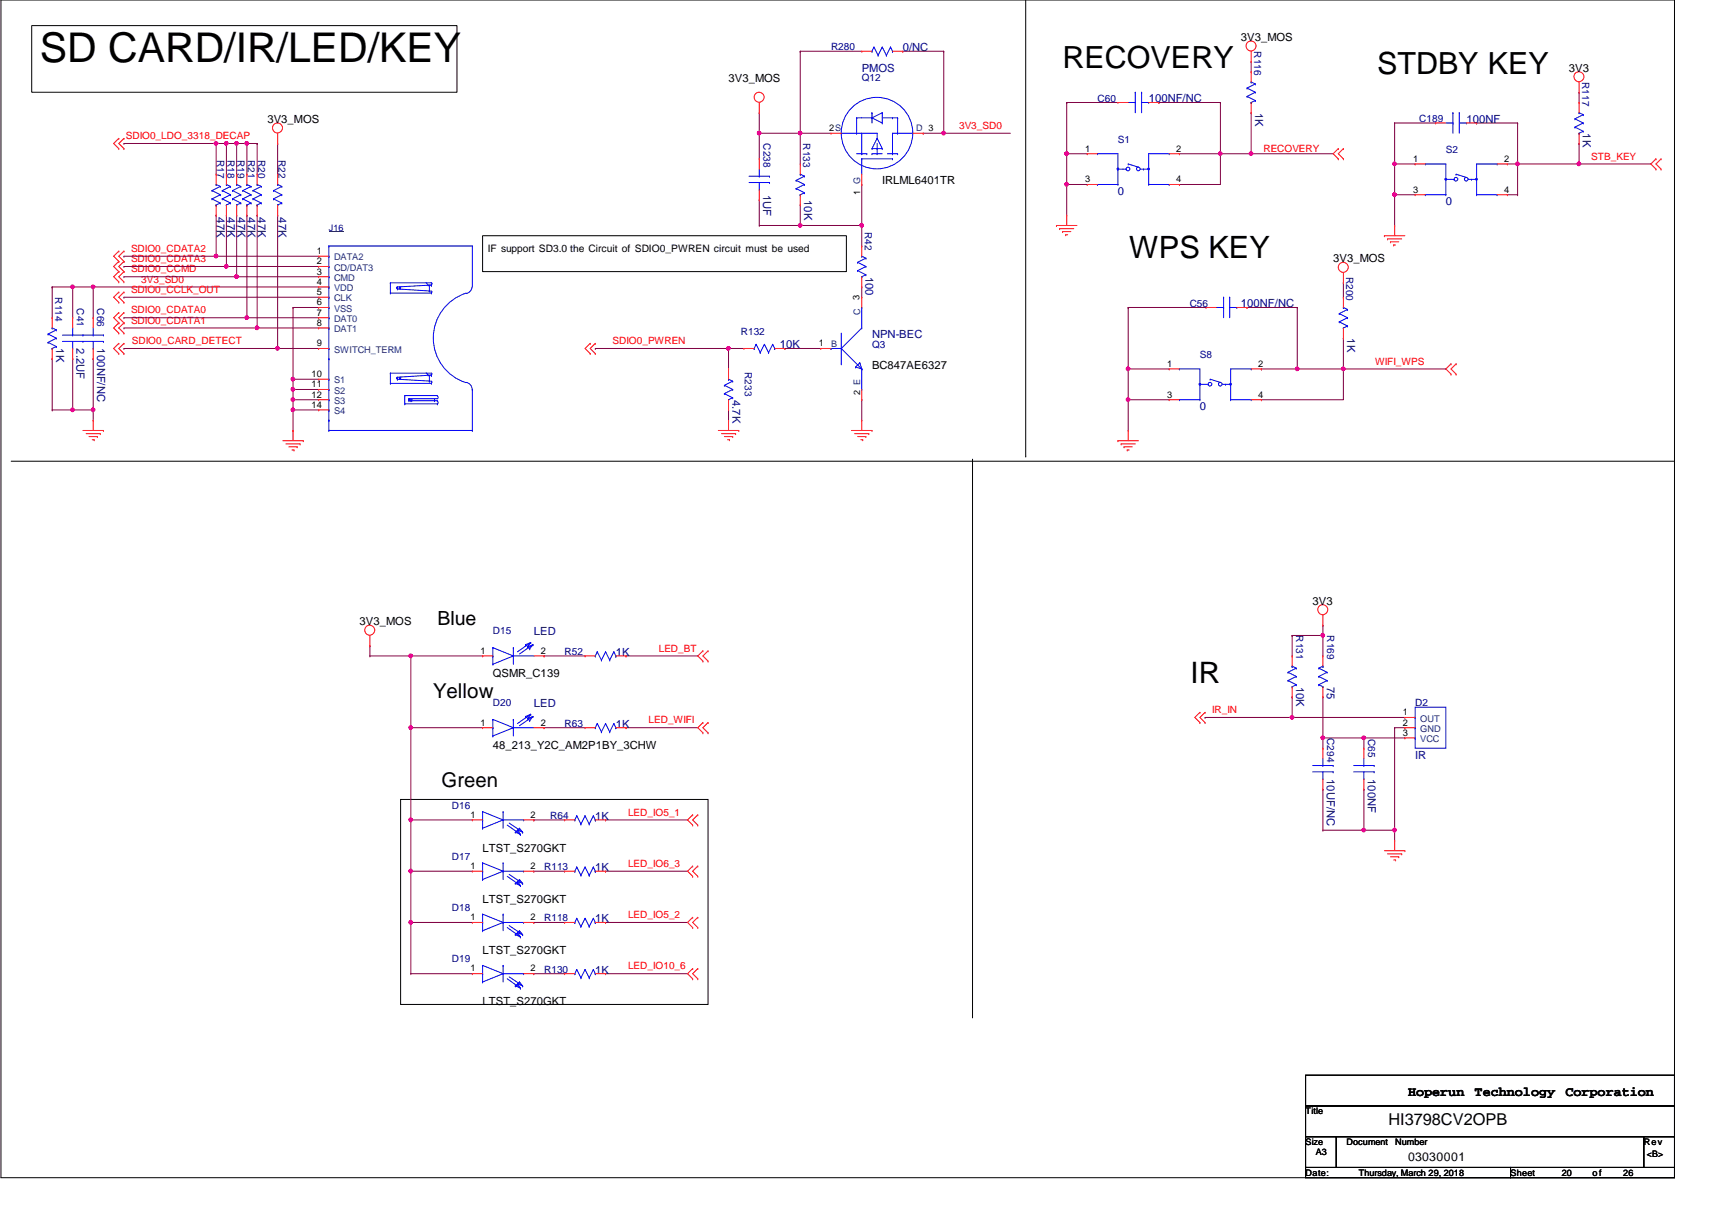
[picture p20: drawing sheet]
<svg xmlns="http://www.w3.org/2000/svg" width="297mm" height="210mm" viewBox="0 0 297 210" stroke-linecap="round" stroke-linejoin="round" font-family="sans-serif">
<defs><g id="words">
<text font-size="7.1" x="6.9" y="10.8">SD CARD/IR/LED/KEY</text>
<g font-size="5.3">
<text x="184.4" y="11.9">RECOVERY</text>
<text x="239" y="12.9">STDBY KEY</text>
<text x="195.9" y="44.8">WPS KEY</text>
</g>
<text font-size="5.1" x="206.6" y="118.4">IR</text>
<text font-size="3.6" x="75.2" y="121.1">Yellow</text>
<text font-size="3.5" x="76.6" y="136.5">Green</text>
<text font-size="3.4" x="75.9" y="108.5">Blue</text>
<text font-size="2.8" x="240.9" y="195.1">HI3798CV2OPB</text>
<g font-size="2.3">
<text x="244.3" y="190.2">Hoperun</text>
<text x="255.9" y="190.2">Technology</text>
<text x="271.6" y="190.2">Corporation</text>
</g>
<text font-size="2.1" x="244.3" y="201.4">03030001</text>
<g font-size="1.9" fill="#000080">
<text x="156.6" y="8.9">0/NC</text>
<text x="149.5" y="12.4">PMOS</text>
<text x="199.3" y="17.8">100NF/NC</text>
<text x="217.8" y="19.6" transform="rotate(90 217.8 19.6)">1K</text>
<text x="254.4" y="21.3">100NF</text>
<text x="274.7" y="23.1" transform="rotate(90 274.7 23.1)">1K</text>
<text x="132.4" y="33.8" transform="rotate(90 132.4 33.8)">1UF</text>
<text x="139.5" y="34.7" transform="rotate(90 139.5 34.7)">10K</text>
<text x="194" y="33.8">0</text>
<text x="250.9" y="35.6">0</text>
<text x="37.6" y="37.7" transform="rotate(90 37.6 37.7)">47K</text>
<text x="39.4" y="37.7" transform="rotate(90 39.4 37.7)">47K</text>
<text x="41.2" y="37.7" transform="rotate(90 41.2 37.7)">47K</text>
<text x="43" y="37.7" transform="rotate(90 43 37.7)">47K</text>
<text x="44.7" y="37.7" transform="rotate(90 44.7 37.7)">47K</text>
<text x="48.3" y="37.7" transform="rotate(90 48.3 37.7)">47K</text>
<text x="150.2" y="48" transform="rotate(90 150.2 48)">100</text>
<text x="215.3" y="53.3">100NF/NC</text>
<text x="151.3" y="58.7">NPN-BEC</text>
<text x="233.8" y="58.7" transform="rotate(90 233.8 58.7)">1K</text>
<text x="9.7" y="60.5" transform="rotate(90 9.7 60.5)">1K</text>
<text x="13.3" y="60.5" transform="rotate(90 13.3 60.5)">2.2UF</text>
<text x="16.8" y="60.5" transform="rotate(90 16.8 60.5)">100NF/NC</text>
<text x="135.3" y="60.5">10K</text>
<text x="127.1" y="69.3" transform="rotate(90 127.1 69.3)">4.7K</text>
<text x="208.2" y="71.1">0</text>
<text x="92.6" y="110.2">LED</text>
<text x="106.8" y="113.8">1K</text>
<text x="224.9" y="119.1" transform="rotate(90 224.9 119.1)">10K</text>
<text x="230.2" y="119.1" transform="rotate(90 230.2 119.1)">75</text>
<text x="92.6" y="122.7">LED</text>
<text x="106.8" y="126.2">1K</text>
<text x="245.5" y="131.7">IR</text>
<text x="230.2" y="135.1" transform="rotate(90 230.2 135.1)">10UF/NC</text>
<text x="237.3" y="135.1" transform="rotate(90 237.3 135.1)">100NF</text>
<text x="103.3" y="142.2">1K</text>
<text x="103.3" y="151.1">1K</text>
<text x="103.3" y="160">1K</text>
<text x="103.3" y="168.9">1K</text>
</g>
<g font-size="1.9">
<text x="215.3" y="7.1">3V3_MOS</text>
<text x="126.4" y="14.2">3V3_MOS</text>
<text x="272.2" y="12.4">3V3</text>
<text x="46.4" y="21.3">3V3_MOS</text>
<text x="153.1" y="32">IRLML6401TR</text>
<text x="231.3" y="45.5">3V3_MOS</text>
<text x="151.3" y="64">BC847AE6327</text>
<text x="227.8" y="104.9">3V3</text>
<text x="62.4" y="108.5">3V3_MOS</text>
<text x="85.5" y="117.5">QSMR_C139</text>
<text x="85.5" y="130">48_213_Y2C_AM2P1BY_3CHW</text>
<text x="83.7" y="147.7">LTST_S270GKT</text>
<text x="83.7" y="156.6">LTST_S270GKT</text>
<text x="83.7" y="165.5">LTST_S270GKT</text>
<text x="83.7" y="174.4">LTST_S270GKT</text>
</g>
<text font-size="1.8" x="84.6" y="43.7">IF support SD3.0 the Circuit of SDIO0_PWREN circuit must be used</text>
<g font-size="1.7" fill="#000080">
<text x="144.2" y="8.7">R280</text>
<text x="217.6" y="8.9" transform="rotate(90 217.6 8.9)">R116</text>
<text x="149.5" y="14.1">Q12</text>
<text x="190.4" y="17.6">C60</text>
<text x="274.5" y="14.2" transform="rotate(90 274.5 14.2)">R117</text>
<text x="246.2" y="21.2">C189</text>
<text x="37.7" y="27.7" transform="rotate(90 37.7 27.7)">R17</text>
<text x="39.5" y="27.7" transform="rotate(90 39.5 27.7)">R18</text>
<text x="41.2" y="27.7" transform="rotate(90 41.2 27.7)">R19</text>
<text x="43" y="27.7" transform="rotate(90 43 27.7)">R21</text>
<text x="44.8" y="27.7" transform="rotate(90 44.8 27.7)">R20</text>
<text x="48.3" y="27.7" transform="rotate(90 48.3 27.7)">R22</text>
<text x="132.5" y="24.9" transform="rotate(90 132.5 24.9)">C238</text>
<text x="139.4" y="24.9" transform="rotate(90 139.4 24.9)">R133</text>
<text x="194" y="24.7">S1</text>
<text x="250.9" y="26.5">S2</text>
<text x="150" y="40.2" transform="rotate(90 150 40.2)">R42</text>
<text x="9.6" y="51.6" transform="rotate(90 9.6 51.6)">R114</text>
<text x="13.3" y="53.5" transform="rotate(90 13.3 53.5)">C41</text>
<text x="16.9" y="53.5" transform="rotate(90 16.9 53.5)">C66</text>
<text x="206.4" y="53.2">C56</text>
<text x="233.6" y="48" transform="rotate(90 233.6 48)">R200</text>
<text x="128.5" y="58.2">R132</text>
<text x="129.2" y="64.6" transform="rotate(90 129.2 64.6)">R233</text>
<text x="151.3" y="60.3">Q3</text>
<text x="208.2" y="62.1">S8</text>
<text x="85.5" y="110.1">D15</text>
<text x="98" y="113.6">R52</text>
<text x="224.9" y="110.2" transform="rotate(90 224.9 110.2)">R131</text>
<text x="230.2" y="110.2" transform="rotate(90 230.2 110.2)">R169</text>
<text x="85.5" y="122.5">D20</text>
<text x="245.5" y="122.5">D2</text>
<text x="98" y="126.1">R63</text>
<text x="230.2" y="128" transform="rotate(90 230.2 128)">C294</text>
<text x="237.4" y="128.2" transform="rotate(90 237.4 128.2)">C65</text>
<text x="78.4" y="140.3">D16</text>
<text x="95.5" y="142.1">R64</text>
<text x="78.4" y="149.2">D17</text>
<text x="94.4" y="151">R113</text>
<text x="78.4" y="158.1">D18</text>
<text x="94.4" y="159.9">R118</text>
<text x="78.4" y="167">D19</text>
<text x="94.4" y="168.7">R130</text>
</g>
<g font-size="1.7" fill="#f00">
<text x="166.4" y="22.4">3V3_SD0</text>
<text x="21.8" y="24.1">SDIO0_LDO_3318_DECAP</text>
<text x="219.2" y="26.3">RECOVERY</text>
<text x="276.1" y="27.7">STB_KEY</text>
<text x="22.7" y="47.2">SDIO0_CCMD</text>
<text x="22.7" y="45.5">SDIO0_CDATA3</text>
<text x="22.7" y="43.7">SDIO0_CDATA2</text>
<text x="22.7" y="50.8">SDIO0_CCLK_OUT</text>
<text x="24.5" y="49">3V3_SD0</text>
<text x="22.7" y="56.1">SDIO0_CDATA1</text>
<text x="22.7" y="54.4">SDIO0_CDATA0</text>
<text x="22.9" y="59.7">SDIO0_CARD_DETECT</text>
<text x="106.3" y="59.7">SDIO0_PWREN</text>
<text x="238.6" y="63.2">WIFI_WPS</text>
<text x="114.3" y="113">LED_BT</text>
<text x="112.5" y="125.5">LED_WIFI</text>
<text x="210.3" y="123.7">IR_IN</text>
<text x="109" y="141.5">LED_IO5_1</text>
<text x="109" y="150.4">LED_IO6_3</text>
<text x="109" y="159.3">LED_IO5_2</text>
<text x="109" y="168.1">LED_IO10_6</text>
</g>
<g font-size="1.6">
<text x="143.8" y="22.7">2S</text>
<text x="188.3" y="26.3">1</text>
<text x="204.1" y="26.3">2</text>
<text x="245.2" y="28.1">1</text>
<text x="261" y="28.1">2</text>
<text x="149.2" y="33.8" transform="rotate(-90 149.2 33.8)">1 G</text>
<text x="188.3" y="31.6">3</text>
<text x="204.1" y="31.6">4</text>
<text x="245.2" y="33.4">3</text>
<text x="261" y="33.4">4</text>
<text x="54.9" y="44.1">1</text>
<text x="54.9" y="45.8">2</text>
<text x="54.9" y="47.6">3</text>
<text x="54.9" y="49.4">4</text>
<text x="54.9" y="51.2">5</text>
<text x="54.9" y="53">6</text>
<text x="149.1" y="52.1" transform="rotate(-90 149.1 52.1)">3</text>
<text x="54.9" y="54.7">7</text>
<text x="54.9" y="56.5">8</text>
<text x="54.1" y="65.4">10</text>
<text x="54.9" y="60.1">9</text>
<text x="142.1" y="60.1">1</text>
<text x="202.5" y="63.6">1</text>
<text x="218.3" y="63.6">2</text>
<text x="54.1" y="67.2">11</text>
<text x="54.1" y="69">12</text>
<text x="54.1" y="70.7">14</text>
<text x="149.2" y="68.5" transform="rotate(-90 149.2 68.5)">2 E</text>
<text x="202.5" y="69">3</text>
<text x="218.3" y="69">4</text>
<text x="83.4" y="113.4">1</text>
<text x="93.8" y="113.4">2</text>
<text x="83.4" y="125.9">1</text>
<text x="93.8" y="125.9">2</text>
<text x="243.4" y="124.1">1</text>
<text x="243.4" y="125.9">2</text>
<text x="243.4" y="127.6">3</text>
<text x="81.6" y="141.9">1</text>
<text x="92.1" y="141.9">2</text>
<text x="81.6" y="150.7">1</text>
<text x="92.1" y="150.7">2</text>
<text x="81.6" y="159.6">1</text>
<text x="92.1" y="159.6">2</text>
<text x="81.6" y="168.5">1</text>
<text x="92.1" y="168.5">2</text>
<text x="226.5" y="193.3">Title</text>
<text x="226.5" y="198.6">Size</text>
<text x="226.5" y="204">Date:</text>
<text x="228.3" y="200.4">A3</text>
<text x="233.6" y="198.6">Document</text>
<text x="235.8" y="204">Thursday, March 29, 2018</text>
<text x="242.1" y="198.6">Number</text>
<text x="262.1" y="204">Sheet</text>
<text x="271" y="204">20</text>
<text x="276.3" y="204">o f</text>
<text x="281.6" y="204">26</text>
<text x="285.2" y="198.6">Rev</text>
<text x="285.7" y="200.7">&lt;B&gt;</text>
</g>
<g font-size="1.6" fill="#004080">
<text x="159" y="22.8">D 3</text>
<text x="58" y="45.2">DATA2</text>
<text x="58" y="46.9">CD/DAT3</text>
<text x="58" y="48.7">CMD</text>
<text x="58" y="50.5">VDD</text>
<text x="58" y="52.3">CLK</text>
<text x="58" y="54.1">VSS</text>
<text x="58" y="55.8">DAT0</text>
<text x="58" y="57.6">DAT1</text>
<text x="149.2" y="54.6" transform="rotate(-90 149.2 54.6)">C</text>
<text x="58" y="61.2">SWITCH_TERM</text>
<text x="144.2" y="60.1">B</text>
<text x="58" y="66.5">S1</text>
<text x="58" y="68.3">S2</text>
<text x="58" y="70.1">S3</text>
<text x="58" y="71.8">S4</text>
<text x="246.4" y="125.2">OUT</text>
<text x="246.4" y="127">GND</text>
<text x="246.4" y="128.7">VCC</text>
</g>
<text font-size="1.6" fill="#000080" x="57.1" y="40">J16</text>
</g></defs>
<path d="M.2 0h290.3v204.3h-290.3zM5.5 4.4h73.8v11.6h-73.8zM178 0v79.1M83.7 40.9h63.2v6.2h-63.2zM168.7 79.7h.1M168.7 79.7v96.9M178 79.1h.1M1.9 80h288.6M290.5 80h.1M69.5 138.7h53.3v35.5h-53.3z" fill="none" stroke="#000" stroke-width=".17"/>
<path d="M274 24.9h.1M274 24.9v3.5M105.1 151.1h.1M105.1 151.1h14.2M105.1 168.9h.1M105.1 168.9h14.2" fill="none" stroke="#800040" stroke-width=".17"/>
<circle cx="274" cy="28.4" r=".32" fill="#f0f"/>
<circle cx="274" cy="28.4" r=".32" fill="none" stroke="#f0f" stroke-width=".17"/>
<path d="M261.5 28.4h12.5M261.5 33.8h1.8M263.3 28.4h.1M263.3 33.8h.1M263.3 21.3h.1M263.3 21.3v12.5" fill="none" stroke="#800040" stroke-width=".17"/>
<circle cx="263.3" cy="28.4" r=".32" fill="#f0f"/>
<circle cx="263.3" cy="28.4" r=".32" fill="none" stroke="#f0f" stroke-width=".17"/>
<path d="M211.7 17.8h.1M211.7 17.8v8.9h-7.1M204.6 26.7h.1M256.2 21.3h.1M256.2 21.3h7.1" fill="none" stroke="#800040" stroke-width=".17"/>
<circle cx="211.7" cy="26.6" r=".32" fill="#f0f"/>
<circle cx="211.7" cy="26.6" r=".32" fill="none" stroke="#f0f" stroke-width=".17"/>
<path d="M201.1 17.8h.1M201.1 17.8h10.6M204.6 32h.1M211.7 26.7h.1M211.7 26.7v5.3h-7.1M211.7 26.7h19.6M217.1 26.7h.1" fill="none" stroke="#800040" stroke-width=".17"/>
<circle cx="217.1" cy="26.6" r=".32" fill="#f0f"/>
<circle cx="217.1" cy="26.6" r=".32" fill="none" stroke="#f0f" stroke-width=".17"/>
<path d="M217.1 19.6h.1M217.1 19.6v7.1M185.1 26.7h.1M185.1 32h.1M185.1 26.7h3.5M185.1 26.7v5.3M185.1 32h3.5" fill="none" stroke="#800040" stroke-width=".17"/>
<circle cx="185.1" cy="32" r=".32" fill="#f0f"/>
<circle cx="185.1" cy="32" r=".32" fill="none" stroke="#f0f" stroke-width=".17"/>
<path d="M185.1 17.8h.1M185.1 17.8v8.9" fill="none" stroke="#800040" stroke-width=".17"/>
<circle cx="185.1" cy="26.6" r=".32" fill="#f0f"/>
<circle cx="185.1" cy="26.6" r=".32" fill="none" stroke="#f0f" stroke-width=".17"/>
<path d="M185.1 17.8h.1M185.1 17.8h8.9M185.1 32h.1M185.1 32v5.3M195.7 69.3h.1M195.7 64h.1M195.7 64v10.7" fill="none" stroke="#800040" stroke-width=".17"/>
<circle cx="195.7" cy="69.3" r=".32" fill="#f0f"/>
<circle cx="195.7" cy="69.3" r=".32" fill="none" stroke="#f0f" stroke-width=".17"/>
<path d="M195.7 64h.1M195.7 64h7.2" fill="none" stroke="#800040" stroke-width=".17"/>
<circle cx="195.7" cy="64" r=".32" fill="#f0f"/>
<circle cx="195.7" cy="64" r=".32" fill="none" stroke="#f0f" stroke-width=".17"/>
<path d="M195.7 53.3h.1M195.7 53.3v10.7M195.7 53.3h13.6M242 126.2h.1M242 126.2v19.6M242 144h.1" fill="none" stroke="#800040" stroke-width=".17"/>
<circle cx="241.9" cy="144" r=".32" fill="#f0f"/>
<circle cx="241.9" cy="144" r=".32" fill="none" stroke="#f0f" stroke-width=".17"/>
<path d="M236.6 136.9h.1M236.6 136.9v7.1M242 126.2h1.8M243.8 126.2h.1M236.6 144h.1M236.6 144h5.4" fill="none" stroke="#800040" stroke-width=".17"/>
<circle cx="236.6" cy="144" r=".32" fill="#f0f"/>
<circle cx="236.6" cy="144" r=".32" fill="none" stroke="#f0f" stroke-width=".17"/>
<path d="M50.8 53.3v12.5M50.8 65.8h.1M229.5 136.9h.1M229.5 136.9v7.1M229.5 144h.1M229.5 144h7.1" fill="none" stroke="#800040" stroke-width=".17"/>
<circle cx="50.8" cy="65.8" r=".32" fill="#f0f"/>
<circle cx="50.8" cy="65.8" r=".32" fill="none" stroke="#f0f" stroke-width=".17"/>
<path d="M50.8 53.3h.1M50.8 53.3h4.5M50.8 65.8h.1M50.8 74.7h.1M50.8 69.3h.1M50.8 67.6h.1M50.8 71.1h.1M50.8 65.8h4.5M50.8 65.8v8.9M50.8 71.1h4.5" fill="none" stroke="#800040" stroke-width=".17"/>
<circle cx="50.8" cy="71.1" r=".32" fill="#f0f"/>
<circle cx="50.8" cy="71.1" r=".32" fill="none" stroke="#f0f" stroke-width=".17"/>
<path d="M50.8 69.3h.1M50.8 69.3h4.5" fill="none" stroke="#800040" stroke-width=".17"/>
<circle cx="50.8" cy="69.3" r=".32" fill="#f0f"/>
<circle cx="50.8" cy="69.3" r=".32" fill="none" stroke="#f0f" stroke-width=".17"/>
<path d="M50.8 67.6h.1M50.8 67.6h4.5" fill="none" stroke="#800040" stroke-width=".17"/>
<circle cx="50.8" cy="67.5" r=".32" fill="#f0f"/>
<circle cx="50.8" cy="67.5" r=".32" fill="none" stroke="#f0f" stroke-width=".17"/>
<path d="M12.6 62.2h.1M12.6 62.2v8.9M126.4 71.1h.1M126.4 71.1v1.8M149.5 69.3h.1M149.5 69.3v3.6" fill="none" stroke="#800040" stroke-width=".17"/>
<circle cx="12.6" cy="71.1" r=".32" fill="#f0f"/>
<circle cx="12.6" cy="71.1" r=".32" fill="none" stroke="#f0f" stroke-width=".17"/>
<path d="M9.1 71.1h.1M9.1 62.2h.1M9.1 62.2v8.9M12.6 71.1h.1M16.2 62.2h.1M16.2 62.2v8.9h-7.1" fill="none" stroke="#800040" stroke-width=".17"/>
<circle cx="16.1" cy="71.1" r=".32" fill="#f0f"/>
<circle cx="16.1" cy="71.1" r=".32" fill="none" stroke="#f0f" stroke-width=".17"/>
<path d="M242 33.8h.1M242 33.8v5.3" fill="none" stroke="#800040" stroke-width=".17"/>
<circle cx="241.9" cy="33.8" r=".32" fill="#f0f"/>
<circle cx="241.9" cy="33.8" r=".32" fill="none" stroke="#f0f" stroke-width=".17"/>
<path d="M242 28.4h.1M242 21.3h.1M242 21.3v12.5" fill="none" stroke="#800040" stroke-width=".17"/>
<circle cx="241.9" cy="28.4" r=".32" fill="#f0f"/>
<circle cx="241.9" cy="28.4" r=".32" fill="none" stroke="#f0f" stroke-width=".17"/>
<path d="M242 21.3h.1M242 28.4h.1M242 21.3h7.1M242 28.4h3.5M218.9 64h.1M218.9 64h6.2" fill="none" stroke="#800040" stroke-width=".17"/>
<circle cx="225.1" cy="64" r=".32" fill="#f0f"/>
<circle cx="225.1" cy="64" r=".32" fill="none" stroke="#f0f" stroke-width=".17"/>
<path d="M233.1 58.7h.1M233.1 58.7v10.6h-14.2M218.9 69.3h.1M225.1 64h.1M225.1 64h8M233.1 64h.1" fill="none" stroke="#800040" stroke-width=".17"/>
<circle cx="233.1" cy="64" r=".32" fill="#f0f"/>
<circle cx="233.1" cy="64" r=".32" fill="none" stroke="#f0f" stroke-width=".17"/>
<g fill="none" stroke="#800040" stroke-width=".17">
<path d="M9.1 49.8h.1M9.1 49.8v5.3M9.1 49.8h46.2M12.6 49.8h.1M12.6 49.8v5.3M16.2 49.8h.1M216.4 53.3h.1M216.4 53.3h8.7M225.1 53.3h.1M225.1 53.3v10.7M94.4 113.8h.1M94.4 113.8h7.1"/>
<path d="M108.6 113.8h.1M108.6 113.8h12.5M108.6 126.2h.1M108.6 126.2h12.5M105.1 142.2h.1M105.1 142.2h14.2M105.1 160h.1M105.1 160h14.2"/>
</g>
<circle cx="12.6" cy="49.8" r=".32" fill="#f0f"/>
<circle cx="12.6" cy="49.8" r=".32" fill="none" stroke="#f0f" stroke-width=".17"/>
<path d="M16.2 49.8h.1M16.2 49.8v5.3" fill="none" stroke="#800040" stroke-width=".17"/>
<circle cx="16.1" cy="49.8" r=".32" fill="#f0f"/>
<circle cx="16.1" cy="49.8" r=".32" fill="none" stroke="#f0f" stroke-width=".17"/>
<path d="M160.2 23.1h.1M160.2 23.1h15.1M163.7 23.1h.1" fill="none" stroke="#800040" stroke-width=".17"/>
<circle cx="163.7" cy="23.1" r=".32" fill="#f0f"/>
<circle cx="163.7" cy="23.1" r=".32" fill="none" stroke="#f0f" stroke-width=".17"/>
<path d="M156.6 8.9h.1M156.6 8.9h7.1M163.7 8.9h.1M163.7 8.9v14.2M48.2 37.3h.1M48.2 37.3v23.2h-26.7M21.5 60.5h.1" fill="none" stroke="#800040" stroke-width=".17"/>
<circle cx="48.1" cy="60.4" r=".32" fill="#f0f"/>
<circle cx="48.1" cy="60.4" r=".32" fill="none" stroke="#f0f" stroke-width=".17"/>
<path d="M44.6 37.3h.1M44.6 37.3v19.6M21.5 56.9h.1M21.5 56.9h33.8M44.6 56.9h.1M48.2 60.5h.1M48.2 60.5h7.1" fill="none" stroke="#800040" stroke-width=".17"/>
<circle cx="44.6" cy="56.9" r=".32" fill="#f0f"/>
<circle cx="44.6" cy="56.9" r=".32" fill="none" stroke="#f0f" stroke-width=".17"/>
<path d="M42.8 37.3h.1M42.8 37.3v17.8h-21.3M21.5 55.1h.1" fill="none" stroke="#800040" stroke-width=".17"/>
<circle cx="42.8" cy="55.1" r=".32" fill="#f0f"/>
<circle cx="42.8" cy="55.1" r=".32" fill="none" stroke="#f0f" stroke-width=".17"/>
<path d="M21.5 51.6h.1M21.5 48h.1M21.5 51.6h33.8M21.5 48h19.6M42.8 55.1h.1M42.8 55.1h12.5" fill="none" stroke="#800040" stroke-width=".17"/>
<circle cx="41" cy="48" r=".32" fill="#f0f"/>
<circle cx="41" cy="48" r=".32" fill="none" stroke="#f0f" stroke-width=".17"/>
<path d="M41.1 37.3h.1M41.1 37.3v10.7M21.5 46.2h.1M21.5 46.2h17.8M41.1 48h.1M41.1 48h14.2" fill="none" stroke="#800040" stroke-width=".17"/>
<circle cx="39.3" cy="46.2" r=".32" fill="#f0f"/>
<circle cx="39.3" cy="46.2" r=".32" fill="none" stroke="#f0f" stroke-width=".17"/>
<path d="M39.3 37.3h.1M39.3 37.3v8.9M21.5 44.4h.1M21.5 44.4h16M39.3 46.2h.1M39.3 46.2h16" fill="none" stroke="#800040" stroke-width=".17"/>
<circle cx="37.5" cy="44.4" r=".32" fill="#f0f"/>
<circle cx="37.5" cy="44.4" r=".32" fill="none" stroke="#f0f" stroke-width=".17"/>
<path d="M37.5 37.3h.1M37.5 37.3v7.1M41.1 24.9h.1M41.1 24.9v5.3M37.5 44.4h.1M37.5 44.4h17.8" fill="none" stroke="#800040" stroke-width=".17"/>
<circle cx="41" cy="24.9" r=".32" fill="#f0f"/>
<circle cx="41" cy="24.9" r=".32" fill="none" stroke="#f0f" stroke-width=".17"/>
<path d="M39.3 24.9h.1M39.3 24.9h1.8M39.3 24.9v5.3M41.1 24.9h.1" fill="none" stroke="#800040" stroke-width=".17"/>
<circle cx="39.3" cy="24.9" r=".32" fill="#f0f"/>
<circle cx="39.3" cy="24.9" r=".32" fill="none" stroke="#f0f" stroke-width=".17"/>
<path d="M21.5 24.9h.1M21.5 24.9h17.8M37.5 24.9h.1M37.5 24.9v5.3M39.3 24.9h.1" fill="none" stroke="#800040" stroke-width=".17"/>
<circle cx="37.5" cy="24.9" r=".32" fill="#f0f"/>
<circle cx="37.5" cy="24.9" r=".32" fill="none" stroke="#f0f" stroke-width=".17"/>
<path d="M41.1 24.9h1.7M42.8 24.9h.1M42.8 24.9v5.3" fill="none" stroke="#800040" stroke-width=".17"/>
<circle cx="42.8" cy="24.9" r=".32" fill="#f0f"/>
<circle cx="42.8" cy="24.9" r=".32" fill="none" stroke="#f0f" stroke-width=".17"/>
<path d="M42.8 24.9h1.8M44.6 24.9h.1M44.6 24.9v5.3M209.1 124.5h.1M209.1 124.5h15.1" fill="none" stroke="#800040" stroke-width=".17"/>
<circle cx="224.2" cy="124.4" r=".32" fill="#f0f"/>
<circle cx="224.2" cy="124.4" r=".32" fill="none" stroke="#f0f" stroke-width=".17"/>
<path d="M224.2 124.5h.1M224.2 120.9h.1M224.2 124.5h19.6M224.2 120.9v3.6M229.5 128h.1M229.5 128v1.8" fill="none" stroke="#800040" stroke-width=".17"/>
<circle cx="229.5" cy="128" r=".32" fill="#f0f"/>
<circle cx="229.5" cy="128" r=".32" fill="none" stroke="#f0f" stroke-width=".17"/>
<path d="M229.5 120.9h.1M229.5 128h.1M229.5 120.9v7.1M229.5 128h14.3M236.6 128h.1M236.6 128v1.8" fill="none" stroke="#800040" stroke-width=".17"/>
<circle cx="236.6" cy="128" r=".32" fill="#f0f"/>
<circle cx="236.6" cy="128" r=".32" fill="none" stroke="#f0f" stroke-width=".17"/>
<path d="M138.8 39.1h.1M138.8 39.1h10.7M149.5 39.1h.1M149.5 39.1v3.6M136.2 60.5h.1M136.2 60.5h6.2" fill="none" stroke="#800040" stroke-width=".17"/>
<circle cx="149.5" cy="39.1" r=".32" fill="#f0f"/>
<circle cx="149.5" cy="39.1" r=".32" fill="none" stroke="#f0f" stroke-width=".17"/>
<circle cx="138.8" cy="39.1" r=".32" fill="#f0f"/>
<circle cx="138.8" cy="39.1" r=".32" fill="none" stroke="#f0f" stroke-width=".17"/>
<path d="M131.7 34.7h.1M131.7 39.1h.1M131.7 34.7v4.4M138.8 35.6h.1M138.8 35.6v3.5h-7.1M149.5 32h.1M149.5 32v7.1M103.3 60.5h.1M103.3 60.5h23.1" fill="none" stroke="#800040" stroke-width=".17"/>
<circle cx="126.4" cy="60.4" r=".32" fill="#f0f"/>
<circle cx="126.4" cy="60.4" r=".32" fill="none" stroke="#f0f" stroke-width=".17"/>
<path d="M126.4 60.5h.1M126.4 60.5h2.7M126.4 60.5v3.5M94.4 126.2h.1M94.4 126.2h7.1M71.3 151.1h.1M71.3 151.1h10.7" fill="none" stroke="#800040" stroke-width=".17"/>
<circle cx="71.3" cy="151.1" r=".32" fill="#f0f"/>
<circle cx="71.3" cy="151.1" r=".32" fill="none" stroke="#f0f" stroke-width=".17"/>
<g fill="none" stroke="#800040" stroke-width=".17">
<path d="M131.7 19.6h.1M131.7 19.6v3.5M48.2 24.9h.1M48.2 24.9v5.3M131.7 23.1h.1M131.7 23.1h7.1M138.8 23.1h.1M138.8 23.1v5.3M64.2 113.8h.1M64.2 113.8h7.1M71.3 168.9h.1M71.3 160h.1"/>
<path d="M71.3 168.9h10.7M71.3 160v8.9"/>
</g>
<circle cx="138.8" cy="23.1" r=".32" fill="#f0f"/>
<circle cx="138.8" cy="23.1" r=".32" fill="none" stroke="#f0f" stroke-width=".17"/>
<path d="M131.7 23.1h.1M131.7 23.1v4.5" fill="none" stroke="#800040" stroke-width=".17"/>
<circle cx="131.7" cy="23.1" r=".32" fill="#f0f"/>
<circle cx="131.7" cy="23.1" r=".32" fill="none" stroke="#f0f" stroke-width=".17"/>
<g fill="none" stroke="#800040" stroke-width=".17">
<path d="M138.8 8.9h.1M138.8 8.9v14.2M138.8 8.9h10.7M217.1 10.7h.1M217.1 10.7v1.7M233.1 49.1h.1M233.1 49.1v2.5M224.2 110.2h.1M224.2 110.2v3.6M224.2 110.2h5.3M229.5 110.2h.1M229.5 108.5h.1"/>
<path d="M229.5 108.5v5.3"/>
</g>
<circle cx="229.5" cy="110.2" r=".32" fill="#f0f"/>
<circle cx="229.5" cy="110.2" r=".32" fill="none" stroke="#f0f" stroke-width=".17"/>
<path d="M71.3 126.2h.1M71.3 126.2h12.4" fill="none" stroke="#800040" stroke-width=".17"/>
<circle cx="71.3" cy="126.2" r=".32" fill="#f0f"/>
<circle cx="71.3" cy="126.2" r=".32" fill="none" stroke="#f0f" stroke-width=".17"/>
<path d="M71.3 151.1h.1M71.3 151.1v8.9" fill="none" stroke="#800040" stroke-width=".17"/>
<circle cx="71.3" cy="160" r=".32" fill="#f0f"/>
<circle cx="71.3" cy="160" r=".32" fill="none" stroke="#f0f" stroke-width=".17"/>
<g fill="none" stroke="#800040" stroke-width=".17">
<path d="M274 16h.1M274 16v1.8M138.8 23.1h.1M138.8 23.1h5.4M242 33.8h.1M242 33.8h3.5M274 28.4h.1M274 28.4h12.4M149.5 49.8h.1M149.5 49.8v1.8M16.2 71.1h.1M16.2 71.1v1.8"/>
<path d="M195.7 69.3h.1M195.7 69.3h7.2M233.1 64h.1M233.1 64h17.8M64.2 112h.1M64.2 112v1.8M71.3 113.8h.1M71.3 113.8v28.4M71.3 113.8h12.4M71.3 126.2h.1M92.6 142.2h.1M92.6 151.1h.1"/>
<path d="M92.6 142.2h5.4M92.6 151.1h5.4M71.3 160h.1M71.3 160h10.7M92.6 160h.1M92.6 168.9h.1M92.6 160h5.4M92.6 168.9h5.4"/>
</g>
<circle cx="71.3" cy="113.8" r=".32" fill="#f0f"/>
<circle cx="71.3" cy="113.8" r=".32" fill="none" stroke="#f0f" stroke-width=".17"/>
<path d="M71.3 142.2h.1M71.3 142.2h10.7" fill="none" stroke="#800040" stroke-width=".17"/>
<circle cx="71.3" cy="142.2" r=".32" fill="#f0f"/>
<circle cx="71.3" cy="142.2" r=".32" fill="none" stroke="#f0f" stroke-width=".17"/>
<path d="M71.3 142.2h.1M71.3 142.2v8.9" fill="none" stroke="#800040" stroke-width=".17"/>
<g fill="none" stroke="#f00" stroke-width=".17">
<path d="M131.7 19.6h.1M131.7 17.8v1.8M149.5 8.9h.1M149.5 8.9h1.8M154.9 8.9h1.7M156.6 8.9h.1M194 17.8h.1M194 17.8h1.7M199.3 17.8h1.8M201.1 17.8h.1M217.1 10.7h.1M217.1 12.4h.1"/>
<path d="M217.1 19.6h.1M217.1 8.9v1.8M217.1 12.4v1.8M217.1 17.8v1.8M274 16h.1M274 17.8h.1M274 14.2v1.8M274 17.8v1.8M20.6 24h.1M20.6 25.8h.1M20.6 24l-.9 .9 .9 .9M21.5 25.8h.1"/>
<path d="M21.5 24h.1M21.5 24l-.9 .9 .9 .9M37.5 30.2h.1M37.5 37.3h.1M37.5 30.2v1.8M37.5 35.6v1.7M39.3 30.2h.1M39.3 37.3h.1M39.3 30.2v1.8M39.3 35.6v1.7M41.1 30.2h.1M41.1 37.3h.1"/>
<path d="M41.1 30.2v1.8M41.1 35.6v1.7M42.8 30.2h.1M42.8 37.3h.1M42.8 30.2v1.8M42.8 35.6v1.7M44.6 30.2h.1M44.6 37.3h.1M44.6 30.2v1.8M44.6 35.6v1.7M48.2 24.9h.1M48.2 30.2h.1"/>
<path d="M48.2 37.3h.1M48.2 23.1v1.8M48.2 30.2v1.8M48.2 35.6v1.7M131.7 27.6h.1M131.7 34.7h.1M131.7 27.6v1.7M131.7 32.9v1.8M138.8 28.4h.1M138.8 35.6h.1M138.8 28.4v1.8M138.8 33.8v1.8"/>
<path d="M144.2 23.1h.1M144.2 23.1h1.8M149.5 32h.1M149.5 30.2v1.8M158.4 23.1h1.8M160.2 23.1h.1M183.3 39.1h.1M183.3 39.1h3.6M183.9 39.7h.1M183.9 39.7h2.4M185.1 37.3h.1M185.1 37.3v1.8"/>
<path d="M188.6 26.7h.1M188.6 32h.1M188.6 26.7h1.8M188.6 32h1.8M202.9 26.7h1.7M202.9 32h1.7M204.6 26.7h.1M204.6 32h.1M232.2 25.8h.1M232.2 27.6h.1M232.2 25.8l-.9 .9 .9 .9M233.1 27.6h.1"/>
<path d="M233.1 25.8h.1M233.1 25.8l-.9 .9 .9 .9M242 39.1h.1M242 39.1v1.8M245.5 28.4h.1M245.5 33.8h.1M245.5 28.4h1.8M245.5 33.8h1.8M249.1 21.3h.1M249.1 21.3h1.8M254.4 21.3h1.8M256.2 21.3h.1"/>
<path d="M259.8 28.4h1.7M259.8 33.8h1.7M261.5 28.4h.1M261.5 33.8h.1M274 24.9h.1M274 23.1v1.8M287.3 27.6h.1M287.3 29.3h.1M287.3 27.6l-.9 .8 .9 .9M288.2 29.3h.1M288.2 27.6h.1M288.2 27.6l-.9 .8 .9 .9"/>
<path d="M9.1 55.1h.1M9.1 55.1v1.8M12.6 55.1h.1M12.6 55.1v1.8M16.2 55.1h.1M16.2 55.1v1.8M20.6 43.6h.1M20.6 45.3h.1M20.6 47.1h.1M20.6 48.9h.1M20.6 50.7h.1M20.6 52.5h.1"/>
<path d="M20.6 54.2h.1M20.6 56h.1M20.6 57.8h.1M20.6 59.6h.1M20.6 43.6l-.9 .8 .9 .9M20.6 45.3l-.9 .9 .9 .9M20.6 47.1l-.9 .9 .9 .9M20.6 50.7l-.9 .9 .9 .9M20.6 54.2l-.9 .9 .9 .9M20.6 56l-.9 .9 .9 .9M20.6 59.6l-.9 .9 .9 .8M21.5 45.3h.1"/>
<path d="M21.5 43.6h.1M21.5 47.1h.1M21.5 48.9h.1M21.5 52.5h.1M21.5 50.7h.1M21.5 56h.1M21.5 54.2h.1M21.5 57.8h.1M21.5 59.6h.1M21.5 43.6l-.9 .8 .9 .9M21.5 45.3l-.9 .9 .9 .9M21.5 47.1l-.9 .9 .9 .9"/>
<path d="M21.5 50.7l-.9 .9 .9 .9M21.5 54.2l-.9 .9 .9 .9M21.5 56l-.9 .9 .9 .9M21.5 59.6l-.9 .9 .9 .8M55.3 44.4h.1M55.3 46.2h.1M55.3 48h.1M55.3 49.8h.1M55.3 51.6h.1M55.3 53.3h.1M55.3 55.1h.1M55.3 56.9h.1"/>
<path d="M55.3 44.4h1.8M55.3 46.2h1.8M55.3 48h1.8M55.3 49.8h1.8M55.3 51.6h1.8M55.3 53.3h1.8M55.3 55.1h1.8M55.3 56.9h1.8M102.4 59.6h.1M102.4 59.6l-.9 .9 .9 .8M103.3 59.6h.1M103.3 59.6l-.9 .9 .9 .8"/>
<path d="M149.5 42.7h.1M149.5 49.8h.1M149.5 51.6h.1M149.5 42.7v1.7M149.5 48v1.8M149.5 51.6v1.7M184.4 40.2h.1M184.4 40.2h1.4M184.9 40.7h.1M184.9 40.7h.3M209.3 53.3h.1M209.3 53.3h1.7"/>
<path d="M214.6 53.3h1.8M216.4 53.3h.1M233.1 49.1h.1M233.1 51.6h.1M233.1 58.7h.1M233.1 47.3v1.8M233.1 51.6v1.7M233.1 56.9v1.8M240.2 40.9h.1M240.2 40.9h3.6M240.7 41.4h.1M240.7 41.4h2.5"/>
<path d="M241.3 42h.1M241.3 42h1.4M241.8 42.5h.1M241.8 42.5h.3M9.1 62.2h.1M9.1 60.5v1.7M12.6 62.2h.1M12.6 60.5v1.7M14.4 74.7h3.5M14.9 75.2h2.5M15.4 75.7h1.5M16 76.3h.3"/>
<path d="M16.2 72.9h.1M16.2 62.2h.1M16.2 60.5v1.7M16.2 72.9v1.8M16.3 76.3h.1M16.9 75.7h.1M17.4 75.2h.1M17.9 74.7h.1M20.6 61.3h.1M21.5 61.3h.1M49.1 76.5h3.5M49.6 77h2.5"/>
<path d="M50.1 77.5h1.5M50.7 78.1h.3M50.8 74.7h.1M50.8 74.7v1.8M51 78.1h.1M51.6 77.5h.1M52.1 77h.1M52.6 76.5h.1M55.3 60.5h.1M55.3 65.8h.1M55.3 67.6h.1M55.3 69.3h.1"/>
<path d="M55.3 71.1h.1M55.3 60.5h1.8M55.3 65.8h1.8M55.3 67.6h1.8M55.3 69.3h1.8M55.3 71.1h1.8M102.4 61.3h.1M103.3 61.3h.1M124.6 74.7h3.6M125.2 75.2h2.4M125.7 75.7h1.4M126.2 76.3h.4"/>
<path d="M126.4 72.9h.1M126.4 64h.1M126.4 71.1h.1M126.4 64v1.8M126.4 69.3v1.8M126.4 72.9v1.8M126.6 76.3h.1M127.1 75.7h.1M127.6 75.2h.1M128.2 74.7h.1M129.1 60.5h.1M129.1 60.5h1.7"/>
<path d="M134.4 60.5h1.8M136.2 60.5h.1M142.4 60.5h.1M142.4 60.5h1.8M147.7 74.7h3.6M148.3 75.2h2.4M148.8 75.7h1.4M149.3 76.3h.4M149.5 72.9h.1M149.5 69.3h.1M149.5 67.6v1.7M149.5 72.9v1.8"/>
<path d="M149.7 76.3h.1M150.2 75.7h.1M150.7 75.2h.1M151.3 74.7h.1M194 76.5h.1M194 76.5h3.5M194.5 77h.1M194.5 77h2.5M195 77.5h.1M195 77.5h1.5M195.6 78.1h.1M195.6 78.1h.3"/>
<path d="M195.7 74.7h.1M195.7 74.7v1.8M202.9 64h.1M202.9 69.3h.1M202.9 69.3h1.7M202.9 64h1.7M217.1 69.3h1.8M217.1 64h1.8M218.9 64h.1M218.9 69.3h.1M251.8 63.1h.1M251.8 64.9h.1"/>
<path d="M251.8 63.1l-.9 .9 .9 .9M252.6 64.9h.1M252.6 63.1h.1M252.6 63.1l-.8 .9 .8 .9M64.2 112h.1M64.2 110.2v1.8M83.7 113.8h.1M83.7 113.8h1.8M92.6 113.8h1.8M94.4 113.8h.1M101.5 113.8h.1M101.5 113.8h1.8"/>
<path d="M106.8 113.8h1.8M108.6 113.8h.1M122 112.9h.1M122 114.7h.1M122 112.9l-.9 .9 .9 .9M122.8 114.7h.1M122.8 112.9h.1M122.8 112.9l-.8 .9 .8 .9M224.2 113.8h.1M224.2 113.8v1.8M224.2 119.1v1.8M229.5 108.5h.1"/>
<path d="M229.5 113.8h.1M229.5 106.7v1.8M229.5 113.8v1.8M229.5 119.1v1.8M83.7 126.2h.1M83.7 126.2h1.8M92.6 126.2h1.8M94.4 126.2h.1M101.5 126.2h.1M101.5 126.2h1.8M106.8 126.2h1.8M108.6 126.2h.1"/>
<path d="M122 125.3h.1M122 127.1h.1M122 125.3l-.9 .9 .9 .9M122.8 127.1h.1M122.8 125.3h.1M122.8 125.3l-.8 .9 .8 .9M208.2 123.6h.1M208.2 125.3h.1M208.2 123.6l-.9 .9 .9 .8M209.1 125.3h.1M209.1 123.6h.1M209.1 123.6l-.9 .9 .9 .8"/>
<path d="M224.2 120.9h.1M229.5 129.8h.1M229.5 136.9h.1M229.5 120.9h.1M229.5 129.8v1.8M229.5 135.1v1.8M236.6 129.8h.1M236.6 136.9h.1M236.6 129.8v1.8M236.6 135.1v1.8M243.8 124.5h.1M243.8 126.2h.1"/>
<path d="M243.8 128h.1M243.8 126.2h1.7M243.8 124.5h1.7M243.8 128h1.7M82 142.2h.1M82 151.1h.1M82 151.1h1.7M82 142.2h1.7M90.8 151.1h1.8M90.8 142.2h1.8M92.6 142.2h.1M92.6 151.1h.1"/>
<path d="M98 151.1h.1M98 142.2h.1M98 151.1h1.7M98 142.2h1.7M103.3 151.1h1.8M103.3 142.2h1.8M105.1 151.1h.1M105.1 142.2h.1M120.2 141.4h.1M120.2 143.1h.1M120.2 159.1h.1M120.2 150.2h.1"/>
<path d="M120.2 152h.1M120.2 141.4l-.9 .8 .9 .9M120.2 159.1l-.9 .9 .9 .9M120.2 150.2l-.9 .9 .9 .9M121.1 143.1h.1M121.1 141.4h.1M121.1 159.1h.1M121.1 152h.1M121.1 150.2h.1M121.1 141.4l-.9 .8 .9 .9M121.1 159.1l-.9 .9 .9 .9M121.1 150.2l-.9 .9 .9 .9"/>
<path d="M240.2 147.6h3.6M240.7 148.1h2.5M241.3 148.6h1.4M241.8 149.2h.3M242 145.8h.1M242 145.8v1.8M242.1 149.2h.1M242.7 148.6h.1M243.2 148.1h.1M243.8 147.6h.1M82 168.9h.1M82 160h.1"/>
<path d="M82 160h1.7M82 168.9h1.7M90.8 160h1.8M90.8 168.9h1.8M92.6 168.9h.1M92.6 160h.1M98 160h.1M98 168.9h.1M98 160h1.7M98 168.9h1.7M103.3 160h1.8M103.3 168.9h1.8"/>
<path d="M105.1 160h.1M105.1 168.9h.1M120.2 160.9h.1M120.2 168h.1M120.2 169.8h.1M120.2 168l-.9 .9 .9 .9M121.1 160.9h.1M121.1 169.8h.1M121.1 168h.1M121.1 168l-.9 .9 .9 .9"/>
<circle cx="131.7" cy="16.9" r=".87"/>
<circle cx="217.1" cy="8" r=".87"/>
<circle cx="274" cy="13.3" r=".87"/>
<circle cx="48.2" cy="22.2" r=".87"/>
<circle cx="233.1" cy="46.4" r=".87"/>
<circle cx="64.2" cy="109.3" r=".87"/>
<circle cx="229.5" cy="105.8" r=".87"/>
</g>
<path d="M226.5 186.5h64v5.4h-64zM226.5 191.9h64v5.3h-64zM226.5 197.2h5.4v5.3h-5.4zM231.9 197.2h53.3v5.3h-53.3zM285.2 197.2h5.3v5.3h-5.3zM226.5 202.5h35.6v1.8h-35.6zM262.1 202.5h28.4v1.8h-28.4z" fill="none" stroke="#000" stroke-width=".17"/>
<g fill="none" stroke="#00f" stroke-width=".17">
<path d="M151.3 8.9h.1M151.3 19.6h.1M151.3 19.6v1.7M151.6 8.2h.1M151.6 8.2l.8 1.4M151.6 8.2l-.3 .7M152.4 9.6h.1M153.1 8.2h.1M153.1 19.6h.1M153.1 8.2l.7 1.4M153.1 8.2l-.7 1.4M153.1 19.6l-1.8 .8"/>
<path d="M153.1 19.6v1.7M153.8 9.6h.1M154.5 8.2h.1M154.5 8.2l-.7 1.4M154.5 8.2l.4 .7M154.9 8.9h.1M195.7 17.8h1.3M197 17.8h.1M197 16h.1M197 16v3.6M198.1 16h.1M198.1 17.8h1.2"/>
<path d="M198.1 16v3.6M199.3 17.8h.1M216.4 16.7h.1M216.4 15.3h.1M216.4 15.3l1.4 .7M216.4 16.7l1.4 .7M217.1 17.8h.1M217.1 14.2h.1M217.1 14.2l.7 .4M217.8 14.6h.1M217.8 16h.1M217.8 17.4h.1"/>
<path d="M217.8 16l-1.4 .7M217.8 14.6l-1.4 .7M217.8 17.4l-.7 .4M252.1 19.6h.1M252.1 19.6v3.5M253.2 19.6h.1M253.2 19.6v3.5M274 19.6h.1M274 19.6l.7 .3M274.7 19.9h.1M274.7 19.9l-1.4 .7M36.8 34.5h.1"/>
<path d="M36.8 33.1h.1M36.8 33.1l1.4 .7M36.8 34.5l1.4 .7M37.5 35.6h.1M37.5 32h.1M37.5 32l.7 .3M38.2 32.3h.1M38.2 33.8h.1M38.2 35.2h.1M38.2 33.8l-1.4 .7M38.2 32.3l-1.4 .8M38.2 35.2l-.7 .4"/>
<path d="M38.6 34.5h.1M38.6 33.1h.1M38.6 33.1l1.4 .7M38.6 34.5l1.4 .7M39.3 35.6h.1M39.3 32h.1M39.3 32l.7 .3M40 32.3h.1M40 33.8h.1M40 35.2h.1M40 33.8l-1.4 .7M40 32.3l-1.4 .8"/>
<path d="M40 35.2l-.7 .4M40.3 34.5h.1M40.3 33.1h.1M40.3 33.1l1.5 .7M40.3 34.5l1.5 .7M41.1 35.6h.1M41.1 32h.1M41.1 32l.7 .3M41.8 32.3h.1M41.8 33.8h.1M41.8 35.2h.1M41.8 33.8l-1.5 .7"/>
<path d="M41.8 32.3l-1.5 .8M41.8 35.2l-.7 .4M42.1 34.5h.1M42.1 33.1h.1M42.1 33.1l1.5 .7M42.1 34.5l1.5 .7M42.8 35.6h.1M42.8 32h.1M42.8 32l.8 .3M43.6 32.3h.1M43.6 33.8h.1M43.6 35.2h.1"/>
<path d="M43.6 33.8l-1.5 .7M43.6 32.3l-1.5 .8M43.6 35.2l-.8 .4M43.9 34.5h.1M43.9 33.1h.1M43.9 33.1l1.4 .7M43.9 34.5l1.4 .7M44.6 35.6h.1M44.6 32h.1M44.6 32l.7 .3M45.3 32.3h.1M45.3 33.8h.1"/>
<path d="M45.3 35.2h.1M45.3 33.8l-1.4 .7M45.3 32.3l-1.4 .8M45.3 35.2l-.7 .4M47.5 34.5h.1M47.5 33.1h.1M47.5 33.1l1.4 .7M47.5 34.5l1.4 .7M48.2 35.6h.1M48.2 32h.1M48.2 32l.7 .3M48.9 32.3h.1"/>
<path d="M48.9 33.8h.1M48.9 35.2h.1M48.9 33.8l-1.4 .7M48.9 32.3l-1.4 .8M48.9 35.2l-.7 .4M130 31.7h3.5M130 30.6h3.5M131.7 32.9h.1M131.7 30.6h.1M131.7 29.3v1.3M131.7 31.7v1.2M133.5 31.7h.1"/>
<path d="M133.5 30.6h.1M138.1 32.7h.1M138.1 31.3h.1M138.1 31.3l1.5 .7M138.1 32.7l1.5 .7M138.8 33.8h.1M138.8 30.2h.1M138.8 30.2l.8 .4M139.6 30.6h.1M139.6 32h.1M139.6 33.4h.1M139.6 32l-1.5 .7"/>
<path d="M139.6 30.6l-1.5 .7M139.6 33.4l-.8 .4M146 23.1h.1M146 23.1h6.2v.9M148.6 23.1h.1M148.6 20.4h.1M148.6 26.7h1.8M148.6 20.4h2.7M148.6 20.4v2.7M149.5 27.6h.1M149.5 23.1h.1M149.5 26.7h.1"/>
<path d="M149.5 23.1v3.6M149.5 27.6v2.6M149.5 27.6h5.4M150.4 26.7h.1M151.3 25.8h.1M151.3 26.7h.1M151.3 20.4h.1M151.3 26.7h1.8M151.3 25.8h1.8M151.3 20.4l1.8 .9M152.2 24h.1M152.2 26.7h.1"/>
<path d="M152.2 25.8h.1M152.2 24l.9 1.8M152.2 24l-.9 1.8M152.2 24.9v1.8M153.1 25.8h.1M153.1 21.3h.1M153.1 20.4h2.6M154 26.7h1.7M154.9 23.1h.1M154.9 27.6h.1M154.9 20.4h.1M154.9 26.7h.1"/>
<path d="M154.9 23.1h3.5M154.9 23.1v3.6M155.7 23.1h.1M155.7 20.4h.1M155.7 26.7h.1M155.7 20.4v2.7M190.4 32h.1M190.4 26.7h.1M190.4 26.7h3.6v5.3M190.4 32h3.6M193.8 29.2h.2v.2h-.2zM194 32h.1"/>
<path d="M194 29.3h.1M194 29.3h1.4M195.4 29.3h.1M195.7 28.4h.1M195.7 28.4l1.8 .6M197.9 29.3h1.4M198.4 29.3h.1M199.2 29.2h.2v.2h-.2zM199.3 29.3h.1M199.3 32h.1M199.3 32h3.6M202.9 26.7h.1"/>
<path d="M202.9 32h.1M202.9 26.7h-3.6v5.3M247.3 33.8h.1M247.3 28.4h.1M247.3 28.4h3.6v5.4M247.3 33.8h3.6M250.7 31h.2v.2h-.2zM250.9 33.8h.1M250.9 31.1h.1M250.9 21.3h1.2M250.9 31.1h1.4M252.1 21.3h.1"/>
<path d="M252.3 31.1h.1M252.6 30.2h.1M252.6 30.2l1.8 .6M253.2 21.3h1.2M254.4 21.3h.1M254.8 31.1h1.4M255.3 31.1h.1M256.1 31h.2v.2h-.2zM256.2 31.1h.1M256.2 33.8h.1M256.2 33.8h3.6M259.8 28.4h.1"/>
<path d="M259.8 33.8h.1M259.8 28.4h-3.6v5.4M273.3 22.1h.1M273.3 20.6h.1M273.3 20.6l1.4 .7M273.3 22.1l1.4 .7M274 23.1h.1M274.7 21.3h.1M274.7 22.8h.1M274.7 21.3l-1.4 .8M274.7 22.8l-.7 .3M8.3 59.4h.1"/>
<path d="M8.3 58h.1M8.3 58l1.5 .7M8.3 59.4l1.5 .7M9.1 56.9h.1M9.1 56.9l.7 .3M9.8 57.2h.1M9.8 58.7h.1M9.8 58.7l-1.5 .7M9.8 57.2l-1.5 .8M10.8 59.2h7.1M10.8 58.1h7.1M12.6 58.1h.1"/>
<path d="M12.6 56.9v1.2M12.6 59.2v1.3M14.4 59.2h.1M14.4 58.1h.1M16.2 58.1h.1M16.2 56.9v1.2M16.2 59.2v1.3M17.9 59.2h.1M17.9 58.1h.1M57.1 56.9h.1M57.1 55.1h.1M57.1 53.3h.1"/>
<path d="M57.1 51.6h.1M57.1 49.8h.1M57.1 48h.1M57.1 46.2h.1M57.1 44.4h.1M57.1 42.7h.1M57.1 42.7h24.9M57.1 42.7v32M67.7 49.1h.1M67.7 50.8h.1M67.7 49.1h7.1l.2 .1-.2 .2M67.7 49.1v1.7"/>
<path d="M67.7 50.8h7.1M69 50.1h.1M69 49.8h.1M69 50.1l5.8 .4 .2 .1-.2 .2M69 49.8l-.2 .1 .2 .2M69 49.8v.3M69.3 49.8h.2v.3h-.2zM74 49.1l.3 .3M74.3 49.4h.1M74.5 50.5h.1M74.5 49.4v1.1M74.8 50.8h.1"/>
<path d="M74.8 49.4h.1M74.8 49.4l-5.8 .4M80.9 50.8a8.1 8.1 0 0 0-5.7 7.8 8.1 8.1 0 0 0 5.7 7.8M81.9 49.8a1.3 1.3 0 0 1-1 1.1M82 42.7h.1M82 42.7v7.1M131.2 59.7h.1M131.2 59.7l.7 1.5M131.2 59.7l-.4 .8M132.6 59.7h.1M132.6 59.7l.7 1.5M132.6 59.7l-.7 1.5"/>
<path d="M134.1 59.7h.1M134.1 59.7l-.8 1.5M134.1 59.7l.3 .8M146 57.8v5.3M148.8 46.9h.1M148.8 45.5h.1M148.8 45.5l1.4 .7M148.8 46.9l1.4 .8M149.5 48h.1M149.5 44.4h.1M149.5 53.3h.1M149.5 56.9h.1"/>
<path d="M149.5 44.4l.7 .4M149.5 53.3v3.6M149.5 56.9l-3.5 3.6M150.2 44.8h.1M150.2 46.2h.1M150.2 47.7h.1M150.2 46.2l-1.4 .7M150.2 44.8l-1.4 .7M150.2 47.7l-.7 .3M211 53.3h1.3M212.3 53.3h.1M212.3 51.6h.1"/>
<path d="M212.3 51.6v3.5M213.4 51.6h.1M213.4 53.3h1.2M213.4 51.6v3.5M214.6 53.3h.1M232.4 55.8h.1M232.4 54.4h.1M232.4 54.4l1.4 .7M232.4 55.8l1.4 .8M233.1 56.9h.1M233.1 53.3h.1M233.1 53.3l.7 .4"/>
<path d="M233.8 53.7h.1M233.8 55.1h.1M233.8 56.6h.1M233.8 55.1l-1.4 .7M233.8 53.7l-1.4 .7M233.8 56.6l-.7 .3M9.1 60.5h.1M9.8 60.1h.1M9.8 60.1l-.7 .4M12.6 60.5h.1M16.2 60.5h.1M57.1 72.9h.1"/>
<path d="M57.1 71.1h.1M57.1 69.3h.1M57.1 67.6h.1M57.1 65.8h.1M57.1 62.2h.1M57.1 60.5h.1M57.1 74.7h.1M57.1 74.7h24.9M67.7 64.7h.1M67.7 66.5h.1M67.7 64.7h7.1l.2 .2-.2 .1M67.7 64.7v1.8"/>
<path d="M67.7 66.5h7.1M69 65.8h.1M69 65.4h.1M69 65.8l5.8 .3 .2 .2-.2 .2M69 65.4l-.2 .2 .2 .1M69 65.4v.4M69.3 65.4h.2v.4h-.2zM70.2 68.6h.1M70.2 70.1h.1M70.2 68.6h5.7M70.2 68.6v1.5M70.2 70.1h5.7"/>
<path d="M70.9 69.2h.2v.3h-.2zM70.9 69.2h.1M70.9 69.5h.1M70.9 69.2v.3M70.9 69.5h5M71.3 69.5h.1M71.3 69.2v.3M71.5 69.5h.1M71.5 69.2v.3M74 64.7l.3 .4M74.3 65.1h.1M74.5 66.1h.1"/>
<path d="M74.5 65.1v1M74.8 66.5h.1M74.8 65.1h.1M74.8 65.1l-5.8 .3M75.4 69.5h.1M75.4 69.2v.3M75.9 68.7l.1 .3-.1 .2h-5M75.9 69.6l.1 .2-.1 .3M75.9 69.5h.1M75.9 70.1h.1M80.9 66.3a1.22 1.22 0 0 1 1 1.3M82 74.7h.1"/>
<path d="M82 67.6h.1M82 67.6v7.1M125.7 68.3h.1M125.7 66.8h.1M125.7 66.8l1.4 .8M125.7 68.3l1.4 .7M126.4 69.3h.1M126.4 65.8h.1M126.4 65.8l.7 .3M127.1 66.1h.1M127.1 67.6h.1M127.1 69h.1"/>
<path d="M127.1 67.6l-1.4 .7M127.1 66.1l-1.4 .7M127.1 69l-.7 .3M130.8 60.5h.1M131.9 61.2h.1M133.3 61.2h.1M134.4 60.5h.1M144.2 60.5h.1M144.2 60.5h1.8M146 63.1h.1M146 60.5h.1M146 60.5l3.5 3.5"/>
<path d="M148.5 63.7h.1M148.5 63.7l1 .3M149.2 62.9h.1M149.2 62.9l-.7 .8M149.2 62.9l.3 1.1M149.5 67.6h.1M149.5 64h.1M149.5 64v3.6M204.6 69.3h.1M204.6 64h.1M204.6 64h3.6v5.3M204.6 69.3h3.6"/>
<path d="M208.1 66.5h.2v.2h-.2zM208.2 69.3h.1M208.2 66.7h.1M208.2 66.7h1.4M209.6 66.7h.1M210 65.8h.1M210 65.8l1.7 .5M212.1 66.7h1.4M212.6 66.7h.1M213.4 66.5h.2v.2h-.2zM213.5 66.7h.1M213.5 69.3h.1"/>
<path d="M213.5 69.3h3.6M217.1 64h.1M217.1 69.3h.1M217.1 64h-3.6v5.3M85.5 113.8h.1M85.5 115.2h.1M85.5 112.4h.1M85.5 112.4v2.8M85.5 112.4l3.6 1.4M89.1 113.8h.1M89.1 112.4h.1M89.1 112.4v2.8"/>
<path d="M89.1 113.8h3.5M89.1 113.8l-3.6 1.4M91.2 111.8h.1M91.2 111.8l.4 .4M91.6 112.2h.1M91.6 112.2l.3 .4M91.9 112.6h.1M92.1 111.5h.1M92.1 111.5l-.5 .7M92.1 111.5l-.9 .3M92.1 111.5l-2.3 1.6M92.5 111.8h.1"/>
<path d="M92.5 111.8l-.6 .8M92.5 111.8l-.9 .4M92.5 111.8l-2.4 1.7M103.3 113.8h.1M103.6 113.1h.1M103.6 113.1l.7 1.4M103.6 113.1l-.3 .7M104.3 114.5h.1M105.1 113.1h.1M105.1 113.1l.7 1.4M105.1 113.1l-.8 1.4M105.8 114.5h.1"/>
<path d="M106.5 113.1h.1M106.5 113.1l-.7 1.4M106.5 113.1l.3 .7M106.8 113.8h.1M223.5 116.6h.1M223.5 118.1h.1M223.5 116.6l1.4 .7M223.5 118.1l1.4 .7M224.2 115.6h.1M224.2 119.1h.1M224.2 115.6l.7 .3M224.9 118.8h.1"/>
<path d="M224.9 117.3h.1M224.9 115.9h.1M224.9 118.8l-.7 .3M224.9 117.3l-1.4 .8M224.9 115.9l-1.4 .7M228.8 118.8h.1M228.8 117.3h.1M228.8 115.9h.1M228.8 118.8l.7 .3M228.8 117.3l1.4 .8M228.8 115.9l1.4 .7M229.5 115.6h.1"/>
<path d="M229.5 119.1h.1M229.5 115.6l-.7 .3M230.2 116.6h.1M230.2 118.1h.1M230.2 116.6l-1.4 .7M230.2 118.1l-1.4 .7M85.5 126.2h.1M85.5 127.7h.1M85.5 124.8h.1M85.5 124.8v2.9M85.5 124.8l3.6 1.4M89.1 126.2h.1"/>
<path d="M89.1 124.8h.1M89.1 126.2h3.5M89.1 126.2l-3.6 1.5M89.1 124.8v2.9M91.2 124.3h.1M91.2 124.3l.4 .3M91.6 124.6h.1M91.6 124.6l.3 .4M91.9 125h.1M92.1 123.9h.1M92.1 123.9l-.5 .7M92.1 123.9l-.9 .4"/>
<path d="M92.1 123.9l-2.3 1.6M92.5 124.3h.1M92.5 124.3l-.6 .7M92.5 124.3l-.9 .3M92.5 124.3l-2.4 1.6M103.3 126.2h.1M103.6 125.5h.1M103.6 125.5l.7 1.5M103.6 125.5l-.3 .7M104.3 127h.1M105.1 125.5h.1M105.1 125.5l.7 1.5"/>
<path d="M105.1 125.5l-.8 1.5M105.8 127h.1M106.5 125.5h.1M106.5 125.5l-.7 1.5M106.5 125.5l.3 .7M106.8 126.2h.1M227.7 133.9h3.6M227.7 132.8h3.6M229.5 135.1h.1M229.5 132.8h.1M229.5 131.6v1.2M229.5 133.9v1.2"/>
<path d="M231.3 133.9h.1M231.3 132.8h.1M234.9 133.9h3.5M234.9 132.8h3.5M236.6 135.1h.1M236.6 132.8h.1M236.6 131.6v1.2M236.6 133.9v1.2M238.4 133.9h.1M238.4 132.8h.1M245.5 122.7h5.4v7.1h-5.4zM245.5 128h.1"/>
<path d="M245.5 126.2h.1M245.5 124.5h.1M83.7 158.6h.1M83.7 142.2h.1M83.7 143.7h.1M83.7 140.8h.1M83.7 151.1h.1M83.7 152.6h.1M83.7 149.7h.1M83.7 140.8v2.9M83.7 149.7v2.9M83.7 158.6v2.9"/>
<path d="M83.7 158.6l3.6 1.4M83.7 140.8l3.6 1.4M83.7 149.7l3.6 1.4M87.3 158.6h.1M87.3 142.2h.1M87.3 140.8h.1M87.3 151.1h.1M87.3 149.7h.1M87.3 140.8v2.9M87.3 149.7v2.9M87.3 158.6v2.9M87.3 142.2h3.5"/>
<path d="M87.3 142.2l-3.6 1.5M87.3 151.1h3.5M87.3 151.1l-3.6 1.5M88 143.1l2.3 1.6M88 152l2.3 1.6M88.3 142.8l2.4 1.6M88.3 151.7l2.4 1.5M89.4 144.4h.1M89.4 153.2h.1M89.4 144.4l.9 .3M89.4 153.2l.9 .4M89.8 144h.1"/>
<path d="M89.8 152.9h.1M89.8 144l.5 .7M89.8 144l-.4 .4M89.8 144l.9 .4M89.8 152.9l.5 .7M89.8 152.9l-.4 .3M89.8 152.9l.9 .3M90.1 143.7h.1M90.1 152.6h.1M90.1 143.7l.6 .7M90.1 143.7l-.3 .3M90.1 152.6l.6 .6"/>
<path d="M90.1 152.6l-.3 .3M90.3 144.7h.1M90.3 153.6h.1M90.7 144.4h.1M90.7 153.2h.1M90.8 142.2h.1M90.8 151.1h.1M99.7 151.1h.1M99.7 142.2h.1M100.1 159.3h.1M100.1 150.4h.1M100.1 141.5h.1"/>
<path d="M100.1 159.3l.7 1.4M100.1 159.3l-.4 .7M100.1 150.4l.7 1.4M100.1 150.4l-.4 .7M100.1 141.5l.7 1.5M100.1 141.5l-.4 .7M100.8 151.8h.1M100.8 143h.1M101.5 159.3h.1M101.5 150.4h.1M101.5 141.5h.1M101.5 159.3l.7 1.4"/>
<path d="M101.5 159.3l-.7 1.4M101.5 150.4l.7 1.4M101.5 150.4l-.7 1.4M101.5 141.5l.7 1.5M101.5 141.5l-.7 1.5M102.2 151.8h.1M102.2 143h.1M103 159.3h.1M103 150.4h.1M103 141.5h.1M103 159.3l-.8 1.4M103 159.3l.3 .7"/>
<path d="M103 150.4l-.8 1.4M103 150.4l.3 .7M103 141.5l-.8 1.5M103 141.5l.3 .7M103.3 151.1h.1M103.3 142.2h.1M83.7 168.9h.1M83.7 170.3h.1M83.7 167.5h.1M83.7 160h.1M83.7 161.5h.1M83.7 167.5v2.8"/>
<path d="M83.7 167.5l3.6 1.4M87.3 168.9h.1M87.3 167.5h.1M87.3 160h.1M87.3 168.9h3.5M87.3 168.9l-3.6 1.4M87.3 167.5v2.8M87.3 160h3.5M87.3 160l-3.6 1.5M88 169.8l2.3 1.6M88 160.9l2.3 1.6M88.3 169.5l2.4 1.5"/>
<path d="M88.3 160.6l2.4 1.5M89.4 171h.1M89.4 162.1h.1M89.4 171l.9 .4M89.4 162.1l.9 .4M89.8 170.7h.1M89.8 161.8h.1M89.8 170.7l.5 .7M89.8 170.7l-.4 .3M89.8 170.7l.9 .3M89.8 161.8l.5 .7M89.8 161.8l-.4 .3"/>
<path d="M89.8 161.8l.9 .3M90.1 170.3h.1M90.1 161.5h.1M90.1 170.3l.6 .7M90.1 170.3l-.3 .4M90.1 161.5l.6 .6M90.1 161.5l-.3 .3M90.3 171.4h.1M90.3 162.5h.1M90.7 171h.1M90.7 162.1h.1M90.8 168.9h.1"/>
<path d="M90.8 160h.1M99.7 160h.1M99.7 168.9h.1M100.1 168.2h.1M100.1 168.2l.7 1.4M100.1 168.2l-.4 .7M100.8 160.7h.1M100.8 169.6h.1M101.5 168.2h.1M101.5 168.2l.7 1.4M101.5 168.2l-.7 1.4M102.2 160.7h.1"/>
<path d="M102.2 169.6h.1M103 168.2h.1M103 168.2l-.8 1.4M103 168.2l.3 .7M103.3 160h.1M103.3 168.9h.1"/>
<circle cx="152.2" cy="23.1" r="6.2"/>
<circle cx="195.7" cy="29.3" r=".32"/>
<circle cx="197.5" cy="29.3" r=".32"/>
<circle cx="252.6" cy="31.1" r=".32"/>
<circle cx="254.4" cy="31.1" r=".32"/>
<circle cx="209.9" cy="66.6" r=".32"/>
<circle cx="211.7" cy="66.6" r=".32"/>
</g>
<path d="M57.1 40.2h2.5" fill="none" stroke="#000080" stroke-width=".17"/>
<circle cx="274" cy="28.4" r=".32" fill="#f0f"/>
<circle cx="274" cy="28.4" r=".32" fill="none" stroke="#f0f" stroke-width=".17"/>
<circle cx="263.3" cy="28.4" r=".32" fill="#f0f"/>
<circle cx="263.3" cy="28.4" r=".32" fill="none" stroke="#f0f" stroke-width=".17"/>
<circle cx="211.7" cy="26.6" r=".32" fill="#f0f"/>
<circle cx="211.7" cy="26.6" r=".32" fill="none" stroke="#f0f" stroke-width=".17"/>
<circle cx="217.1" cy="26.6" r=".32" fill="#f0f"/>
<circle cx="217.1" cy="26.6" r=".32" fill="none" stroke="#f0f" stroke-width=".17"/>
<circle cx="185.1" cy="32" r=".32" fill="#f0f"/>
<circle cx="185.1" cy="32" r=".32" fill="none" stroke="#f0f" stroke-width=".17"/>
<circle cx="185.1" cy="26.6" r=".32" fill="#f0f"/>
<circle cx="185.1" cy="26.6" r=".32" fill="none" stroke="#f0f" stroke-width=".17"/>
<circle cx="195.7" cy="69.3" r=".32" fill="#f0f"/>
<circle cx="195.7" cy="69.3" r=".32" fill="none" stroke="#f0f" stroke-width=".17"/>
<circle cx="195.7" cy="64" r=".32" fill="#f0f"/>
<circle cx="195.7" cy="64" r=".32" fill="none" stroke="#f0f" stroke-width=".17"/>
<circle cx="241.9" cy="144" r=".32" fill="#f0f"/>
<circle cx="241.9" cy="144" r=".32" fill="none" stroke="#f0f" stroke-width=".17"/>
<circle cx="236.6" cy="144" r=".32" fill="#f0f"/>
<circle cx="236.6" cy="144" r=".32" fill="none" stroke="#f0f" stroke-width=".17"/>
<circle cx="50.8" cy="65.8" r=".32" fill="#f0f"/>
<circle cx="50.8" cy="65.8" r=".32" fill="none" stroke="#f0f" stroke-width=".17"/>
<circle cx="50.8" cy="71.1" r=".32" fill="#f0f"/>
<circle cx="50.8" cy="71.1" r=".32" fill="none" stroke="#f0f" stroke-width=".17"/>
<circle cx="50.8" cy="69.3" r=".32" fill="#f0f"/>
<circle cx="50.8" cy="69.3" r=".32" fill="none" stroke="#f0f" stroke-width=".17"/>
<circle cx="50.8" cy="67.5" r=".32" fill="#f0f"/>
<circle cx="50.8" cy="67.5" r=".32" fill="none" stroke="#f0f" stroke-width=".17"/>
<circle cx="12.6" cy="71.1" r=".32" fill="#f0f"/>
<circle cx="12.6" cy="71.1" r=".32" fill="none" stroke="#f0f" stroke-width=".17"/>
<circle cx="16.1" cy="71.1" r=".32" fill="#f0f"/>
<circle cx="16.1" cy="71.1" r=".32" fill="none" stroke="#f0f" stroke-width=".17"/>
<circle cx="241.9" cy="33.8" r=".32" fill="#f0f"/>
<circle cx="241.9" cy="33.8" r=".32" fill="none" stroke="#f0f" stroke-width=".17"/>
<circle cx="241.9" cy="28.4" r=".32" fill="#f0f"/>
<circle cx="241.9" cy="28.4" r=".32" fill="none" stroke="#f0f" stroke-width=".17"/>
<circle cx="225.1" cy="64" r=".32" fill="#f0f"/>
<circle cx="225.1" cy="64" r=".32" fill="none" stroke="#f0f" stroke-width=".17"/>
<circle cx="233.1" cy="64" r=".32" fill="#f0f"/>
<circle cx="233.1" cy="64" r=".32" fill="none" stroke="#f0f" stroke-width=".17"/>
<circle cx="12.6" cy="49.8" r=".32" fill="#f0f"/>
<circle cx="12.6" cy="49.8" r=".32" fill="none" stroke="#f0f" stroke-width=".17"/>
<circle cx="16.1" cy="49.8" r=".32" fill="#f0f"/>
<circle cx="16.1" cy="49.8" r=".32" fill="none" stroke="#f0f" stroke-width=".17"/>
<circle cx="163.7" cy="23.1" r=".32" fill="#f0f"/>
<circle cx="163.7" cy="23.1" r=".32" fill="none" stroke="#f0f" stroke-width=".17"/>
<circle cx="48.1" cy="60.4" r=".32" fill="#f0f"/>
<circle cx="48.1" cy="60.4" r=".32" fill="none" stroke="#f0f" stroke-width=".17"/>
<circle cx="44.6" cy="56.9" r=".32" fill="#f0f"/>
<circle cx="44.6" cy="56.9" r=".32" fill="none" stroke="#f0f" stroke-width=".17"/>
<circle cx="42.8" cy="55.1" r=".32" fill="#f0f"/>
<circle cx="42.8" cy="55.1" r=".32" fill="none" stroke="#f0f" stroke-width=".17"/>
<circle cx="41" cy="48" r=".32" fill="#f0f"/>
<circle cx="41" cy="48" r=".32" fill="none" stroke="#f0f" stroke-width=".17"/>
<circle cx="39.3" cy="46.2" r=".32" fill="#f0f"/>
<circle cx="39.3" cy="46.2" r=".32" fill="none" stroke="#f0f" stroke-width=".17"/>
<circle cx="37.5" cy="44.4" r=".32" fill="#f0f"/>
<circle cx="37.5" cy="44.4" r=".32" fill="none" stroke="#f0f" stroke-width=".17"/>
<circle cx="41" cy="24.9" r=".32" fill="#f0f"/>
<circle cx="41" cy="24.9" r=".32" fill="none" stroke="#f0f" stroke-width=".17"/>
<circle cx="39.3" cy="24.9" r=".32" fill="#f0f"/>
<circle cx="39.3" cy="24.9" r=".32" fill="none" stroke="#f0f" stroke-width=".17"/>
<circle cx="37.5" cy="24.9" r=".32" fill="#f0f"/>
<circle cx="37.5" cy="24.9" r=".32" fill="none" stroke="#f0f" stroke-width=".17"/>
<circle cx="42.8" cy="24.9" r=".32" fill="#f0f"/>
<circle cx="42.8" cy="24.9" r=".32" fill="none" stroke="#f0f" stroke-width=".17"/>
<circle cx="224.2" cy="124.4" r=".32" fill="#f0f"/>
<circle cx="224.2" cy="124.4" r=".32" fill="none" stroke="#f0f" stroke-width=".17"/>
<circle cx="229.5" cy="128" r=".32" fill="#f0f"/>
<circle cx="229.5" cy="128" r=".32" fill="none" stroke="#f0f" stroke-width=".17"/>
<circle cx="236.6" cy="128" r=".32" fill="#f0f"/>
<circle cx="236.6" cy="128" r=".32" fill="none" stroke="#f0f" stroke-width=".17"/>
<circle cx="149.5" cy="39.1" r=".32" fill="#f0f"/>
<circle cx="149.5" cy="39.1" r=".32" fill="none" stroke="#f0f" stroke-width=".17"/>
<circle cx="138.8" cy="39.1" r=".32" fill="#f0f"/>
<circle cx="138.8" cy="39.1" r=".32" fill="none" stroke="#f0f" stroke-width=".17"/>
<circle cx="126.4" cy="60.4" r=".32" fill="#f0f"/>
<circle cx="126.4" cy="60.4" r=".32" fill="none" stroke="#f0f" stroke-width=".17"/>
<circle cx="71.3" cy="151.1" r=".32" fill="#f0f"/>
<circle cx="71.3" cy="151.1" r=".32" fill="none" stroke="#f0f" stroke-width=".17"/>
<circle cx="138.8" cy="23.1" r=".32" fill="#f0f"/>
<circle cx="138.8" cy="23.1" r=".32" fill="none" stroke="#f0f" stroke-width=".17"/>
<circle cx="131.7" cy="23.1" r=".32" fill="#f0f"/>
<circle cx="131.7" cy="23.1" r=".32" fill="none" stroke="#f0f" stroke-width=".17"/>
<circle cx="229.5" cy="110.2" r=".32" fill="#f0f"/>
<circle cx="229.5" cy="110.2" r=".32" fill="none" stroke="#f0f" stroke-width=".17"/>
<circle cx="71.3" cy="126.2" r=".32" fill="#f0f"/>
<circle cx="71.3" cy="126.2" r=".32" fill="none" stroke="#f0f" stroke-width=".17"/>
<circle cx="71.3" cy="160" r=".32" fill="#f0f"/>
<circle cx="71.3" cy="160" r=".32" fill="none" stroke="#f0f" stroke-width=".17"/>
<circle cx="71.3" cy="113.8" r=".32" fill="#f0f"/>
<circle cx="71.3" cy="113.8" r=".32" fill="none" stroke="#f0f" stroke-width=".17"/>
<circle cx="71.3" cy="142.2" r=".32" fill="#f0f"/>
<circle cx="71.3" cy="142.2" r=".32" fill="none" stroke="#f0f" stroke-width=".17"/>
<use href="#words"/>
</svg>
